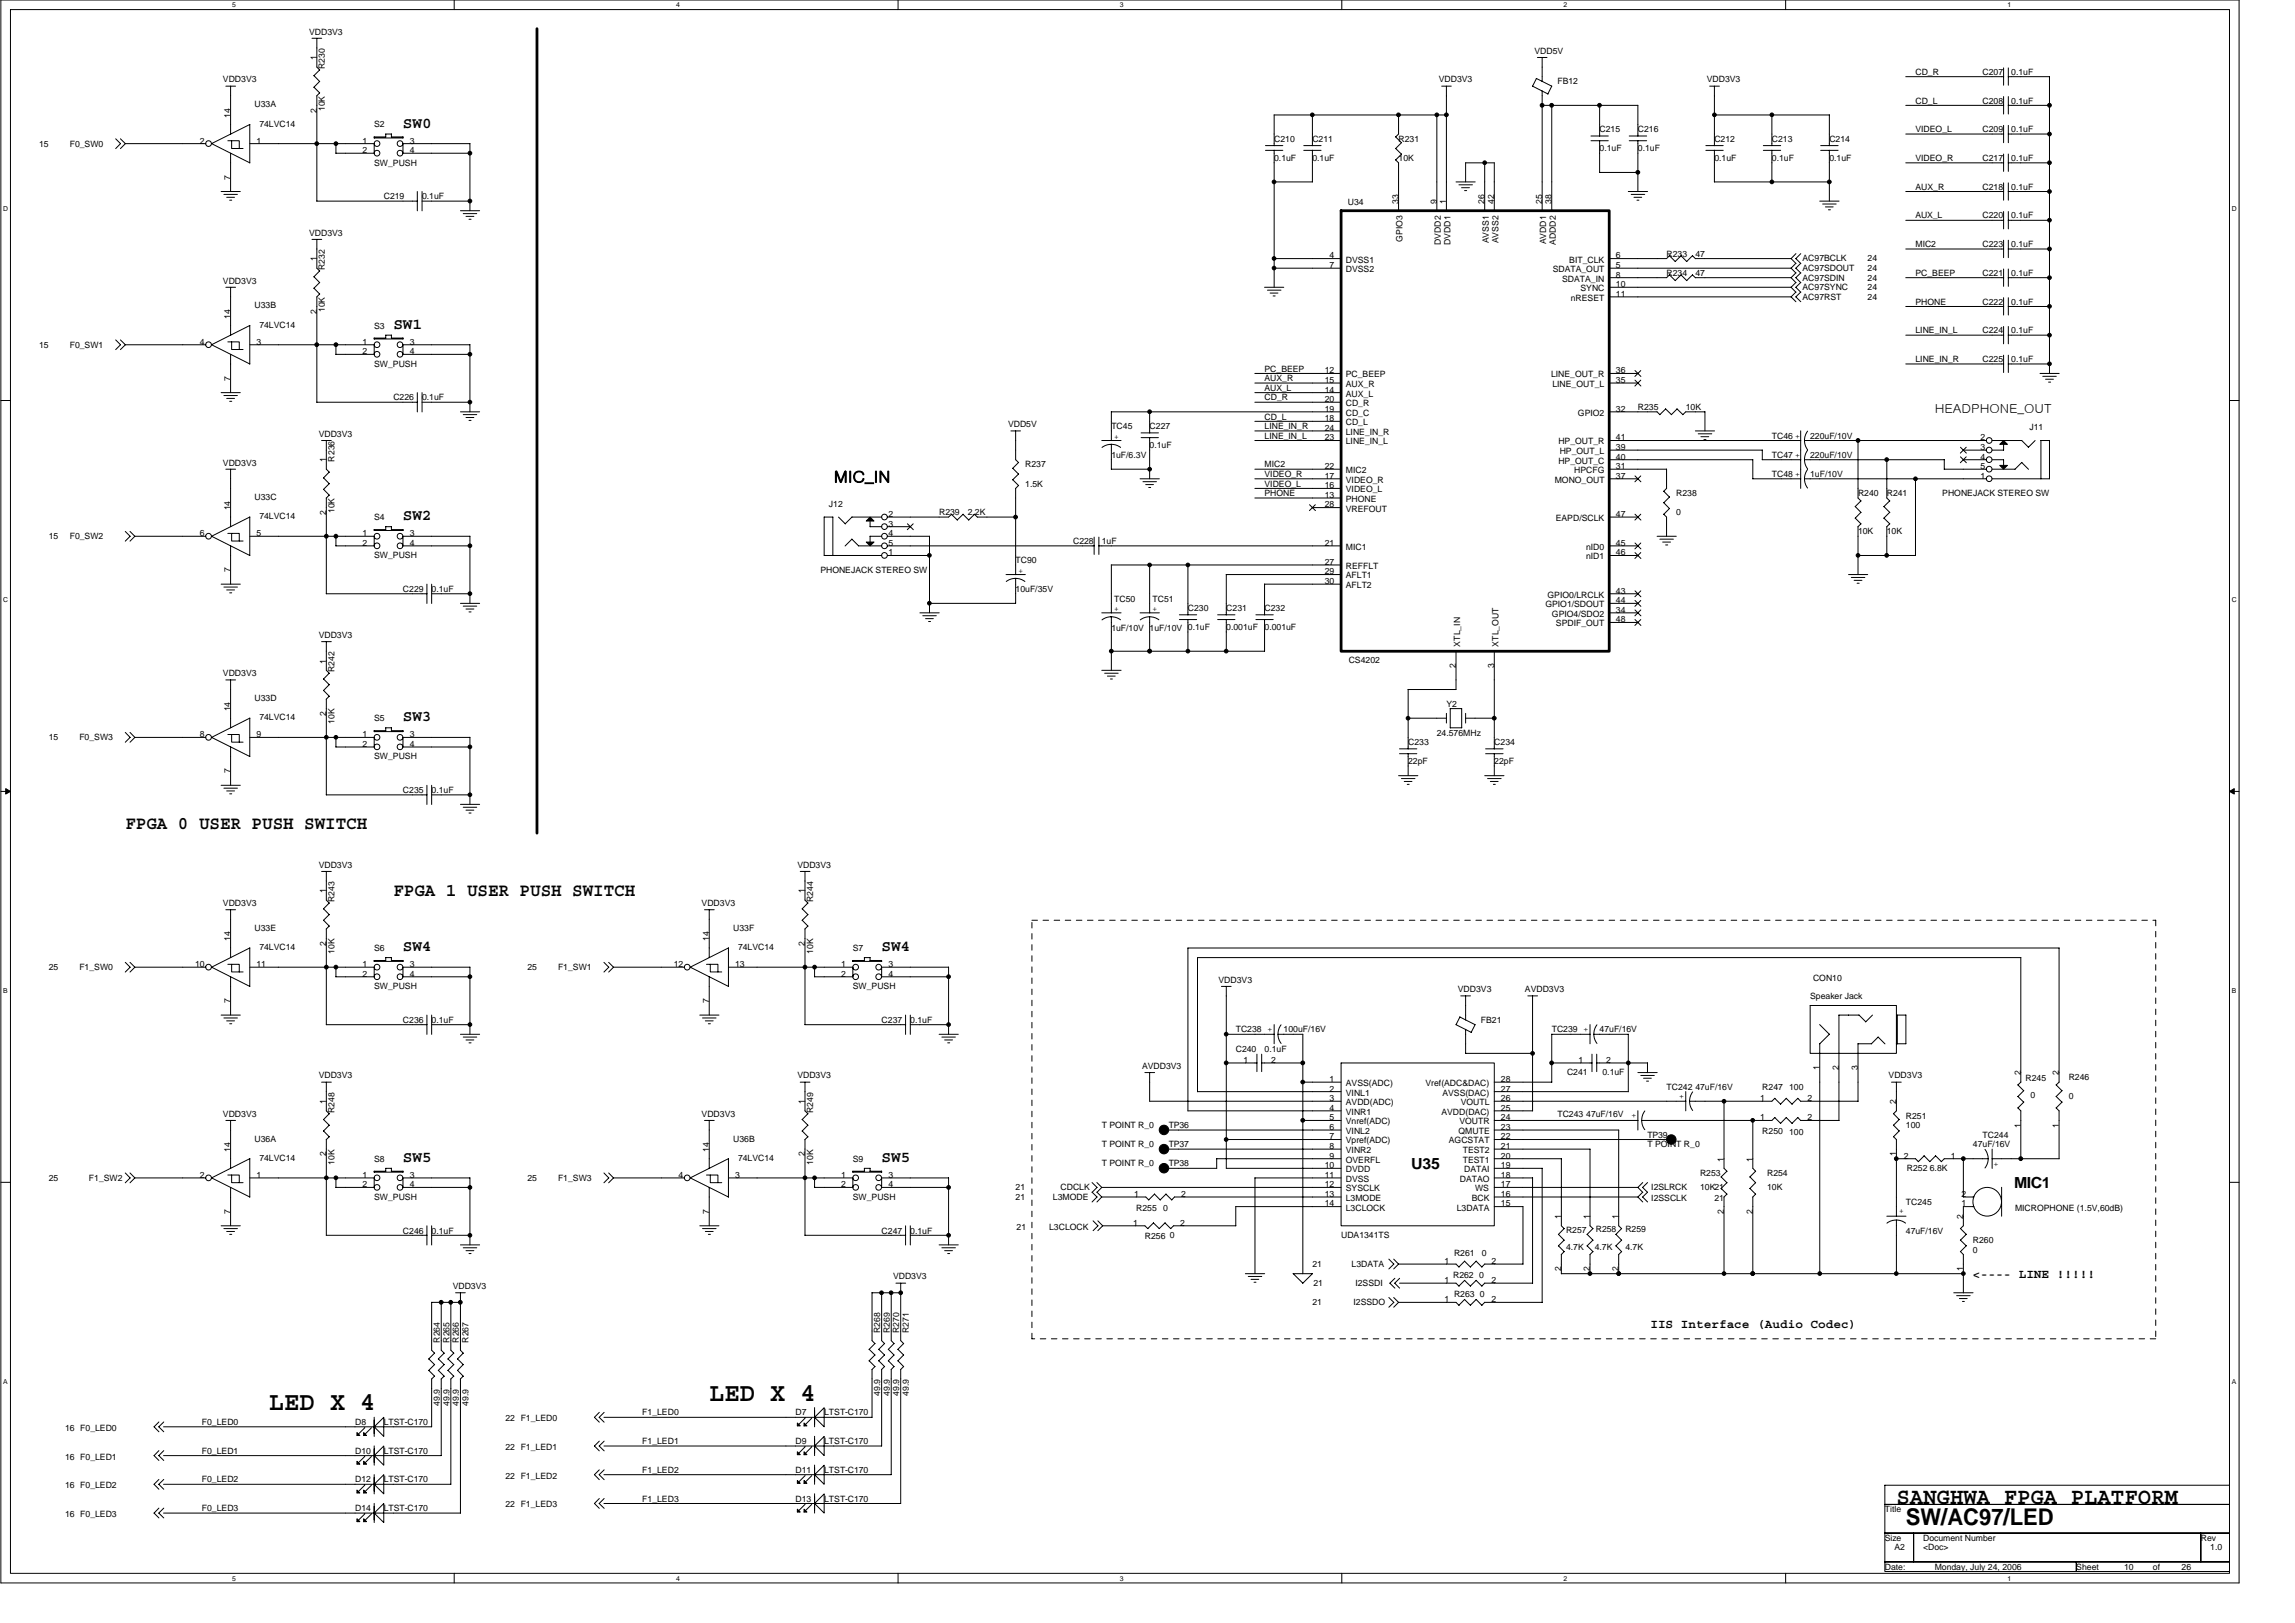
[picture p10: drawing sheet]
<svg xmlns="http://www.w3.org/2000/svg" width="420mm" height="297mm" viewBox="0 0 420 297" stroke-linecap="round" stroke-linejoin="round" font-family="sans-serif">
<defs><g id="words">
<g font-size="4.7">
<text x="129.8" y="256.3">LED X 4</text>
<text x="49.2" y="258.1">LED X 4</text>
</g>
<g font-size="4.2">
<text x="347.2" y="275.2">SANGHWA FPGA PLATFORM</text>
<text x="348.9" y="279.1">SW/AC97/LED</text>
</g>
<g font-size="3.3">
<text x="23" y="151.7">FPGA 0 USER PUSH SWITCH</text>
<text x="72" y="164">FPGA 1 USER PUSH SWITCH</text>
</g>
<g font-size="2.8">
<text x="73.8" y="23.4">SW0</text>
<text x="72" y="60.2">SW1</text>
<text x="152.6" y="88.3">MIC_IN</text>
<text x="73.8" y="95.2">SW2</text>
<text x="73.8" y="132">SW3</text>
<text x="73.8" y="174.1">SW4</text>
<text x="161.4" y="174.1">SW4</text>
<text x="73.8" y="212.6">SW5</text>
<text x="161.4" y="212.6">SW5</text>
<text x="258.3" y="214">U35</text>
<text x="368.7" y="217.4">MIC1</text>
</g>
<g font-size="2.3">
<text x="354.2" y="75.6">HEADPHONE_OUT</text>
<text x="361.2" y="234">&lt;---- LINE !!!!!</text>
<text x="302.1" y="243.1">IIS Interface (Audio Codec)</text>
</g>
<g font-size="1.6">
<text x="56.6" y="6.3">VDD3V3</text>
<text x="58" y="11" transform="rotate(-90 58 11)">1</text>
<text x="280.9" y="9.8">VDD5V</text>
<text x="40.8" y="15.1">VDD3V3</text>
<text x="59.5" y="12.6" transform="rotate(-90 59.5 12.6)">R230</text>
<text x="263.4" y="15.1">VDD3V3</text>
<text x="285.1" y="15.5">FB12</text>
<text x="312.5" y="15.1">VDD3V3</text>
<text x="350.7" y="13.7">CD_R</text>
<text x="363" y="13.7">C207</text>
<text x="368.2" y="13.7">0.1uF</text>
<text x="42.2" y="21.6" transform="rotate(-90 42.2 21.6)">14</text>
<text x="46.6" y="19.6">U33A</text>
<text x="47.5" y="23.2">74LVC14</text>
<text x="58" y="20.6" transform="rotate(-90 58 20.6)">2</text>
<text x="59.5" y="20.3" transform="rotate(-90 59.5 20.3)">10K</text>
<text x="68.5" y="23.3">S2</text>
<text x="350.7" y="18.9">CD_L</text>
<text x="363" y="18.9">C208</text>
<text x="368.2" y="18.9">0.1uF</text>
<text x="7.2" y="26.8">15</text>
<text x="12.8" y="26.8">F0_SW0</text>
<text x="36.6" y="26.3">2</text>
<text x="47" y="26.3">1</text>
<text x="66.4" y="26.3">1</text>
<text x="66.4" y="28">2</text>
<text x="75" y="26.3">3</text>
<text x="75" y="28">4</text>
<text x="233.3" y="26">C210</text>
<text x="233.3" y="29.5">0.1uF</text>
<text x="240.3" y="26">C211</text>
<text x="240.3" y="29.5">0.1uF</text>
<text x="256" y="26">R231</text>
<text x="256" y="29.5">10K</text>
<text x="292.9" y="24.2">C215</text>
<text x="292.9" y="27.7">0.1uF</text>
<text x="299.9" y="24.2">C216</text>
<text x="299.9" y="27.7">0.1uF</text>
<text x="313.9" y="26">C212</text>
<text x="313.9" y="29.5">0.1uF</text>
<text x="324.4" y="26">C213</text>
<text x="324.4" y="29.5">0.1uF</text>
<text x="334.9" y="26">C214</text>
<text x="334.9" y="29.5">0.1uF</text>
<text x="350.7" y="24.2">VIDEO_L</text>
<text x="350.7" y="29.5">VIDEO_R</text>
<text x="363" y="24.2">C209</text>
<text x="363" y="29.5">C217</text>
<text x="368.2" y="24.2">0.1uF</text>
<text x="368.2" y="29.5">0.1uF</text>
<text x="42.2" y="32.9" transform="rotate(-90 42.2 32.9)">7</text>
<text x="68.5" y="30.3">SW_PUSH</text>
<text x="350.7" y="34.7">AUX_R</text>
<text x="363" y="34.7">C218</text>
<text x="368.2" y="34.7">0.1uF</text>
<text x="70.3" y="36.5">C219</text>
<text x="77.3" y="36.5">0.1uF</text>
<text x="246.7" y="37.5">U34</text>
<text x="256" y="37.3" transform="rotate(-90 256 37.3)">33</text>
<text x="263" y="37.3" transform="rotate(-90 263 37.3)">9</text>
<text x="264.8" y="37.3" transform="rotate(-90 264.8 37.3)">1</text>
<text x="271.8" y="37.3" transform="rotate(-90 271.8 37.3)">26</text>
<text x="273.5" y="37.3" transform="rotate(-90 273.5 37.3)">42</text>
<text x="282.3" y="37.3" transform="rotate(-90 282.3 37.3)">25</text>
<text x="284.1" y="37.3" transform="rotate(-90 284.1 37.3)">38</text>
<text x="350.7" y="40">AUX_L</text>
<text x="363" y="40">C220</text>
<text x="368.2" y="40">0.1uF</text>
<text x="56.6" y="43.1">VDD3V3</text>
<text x="58" y="47.9" transform="rotate(-90 58 47.9)">1</text>
<text x="243.4" y="47.3">4</text>
<text x="256.8" y="44.3" transform="rotate(-90 256.8 44.3)">GPIO3</text>
<text x="263.8" y="44.8" transform="rotate(-90 263.8 44.8)">DVDD2</text>
<text x="265.5" y="44.8" transform="rotate(-90 265.5 44.8)">DVDD1</text>
<text x="272.6" y="44.6" transform="rotate(-90 272.6 44.6)">AVSS1</text>
<text x="274.3" y="44.6" transform="rotate(-90 274.3 44.6)">AVSS2</text>
<text x="283.1" y="44.7" transform="rotate(-90 283.1 44.7)">AVDD1</text>
<text x="284.8" y="44.8" transform="rotate(-90 284.8 44.8)">ADDD2</text>
<text x="295.8" y="47.3">6</text>
<text x="305.1" y="47">R233</text>
<text x="310.4" y="47">47</text>
<text x="330" y="47.9">AC97BCLK</text>
<text x="341.9" y="47.9">24</text>
<text x="350.7" y="45.2">MIC2</text>
<text x="363" y="45.2">C223</text>
<text x="368.2" y="45.2">0.1uF</text>
<text x="40.8" y="51.9">VDD3V3</text>
<text x="59.5" y="49.4" transform="rotate(-90 59.5 49.4)">R232</text>
<text x="243.4" y="49.1">7</text>
<text x="246.4" y="48">DVSS1</text>
<text x="246.4" y="49.8">DVSS2</text>
<text x="284.3" y="49.8">SDATA_OUT</text>
<text x="286" y="51.5">SDATA_IN</text>
<text x="287.3" y="48">BIT_CLK</text>
<text x="289.4" y="53.3">SYNC</text>
<text x="295.8" y="49.1">5</text>
<text x="295.8" y="50.8">8</text>
<text x="295.8" y="52.6">10</text>
<text x="305.1" y="50.5">R234</text>
<text x="310.4" y="50.5">47</text>
<text x="330" y="53.1">AC97SYNC</text>
<text x="330" y="49.6">AC97SDOUT</text>
<text x="330" y="51.4">AC97SDIN</text>
<text x="341.9" y="53.1">24</text>
<text x="341.9" y="51.4">24</text>
<text x="341.9" y="49.6">24</text>
<text x="350.7" y="50.5">PC_BEEP</text>
<text x="363" y="50.5">C221</text>
<text x="368.2" y="50.5">0.1uF</text>
<text x="42.2" y="58.4" transform="rotate(-90 42.2 58.4)">14</text>
<text x="46.6" y="56.5">U33B</text>
<text x="47.5" y="60">74LVC14</text>
<text x="58" y="57.4" transform="rotate(-90 58 57.4)">2</text>
<text x="59.5" y="57.1" transform="rotate(-90 59.5 57.1)">10K</text>
<text x="287.6" y="55.1">nRESET</text>
<text x="295.8" y="54.3">11</text>
<text x="330" y="54.9">AC97RST</text>
<text x="341.9" y="54.9">24</text>
<text x="350.7" y="55.8">PHONE</text>
<text x="363" y="55.8">C222</text>
<text x="368.2" y="55.8">0.1uF</text>
<text x="7.2" y="63.6">15</text>
<text x="12.8" y="63.6">F0_SW1</text>
<text x="36.6" y="63.1">4</text>
<text x="47" y="63.1">3</text>
<text x="66.4" y="63.1">1</text>
<text x="66.4" y="64.8">2</text>
<text x="68.5" y="60.1">S3</text>
<text x="75" y="63.1">3</text>
<text x="75" y="64.8">4</text>
<text x="350.7" y="61">LINE_IN_L</text>
<text x="363" y="61">C224</text>
<text x="368.2" y="61">0.1uF</text>
<text x="42.2" y="69.7" transform="rotate(-90 42.2 69.7)">7</text>
<text x="68.5" y="67.1">SW_PUSH</text>
<text x="231.5" y="68">PC_BEEP</text>
<text x="231.5" y="69.8">AUX_R</text>
<text x="231.5" y="71.5">AUX_L</text>
<text x="242.5" y="68.3">12</text>
<text x="242.5" y="71.8">14</text>
<text x="242.5" y="70.1">15</text>
<text x="246.4" y="69.1">PC_BEEP</text>
<text x="246.4" y="70.8">AUX_R</text>
<text x="284" y="69.1">LINE_OUT_R</text>
<text x="284.2" y="70.8">LINE_OUT_L</text>
<text x="295.8" y="70.1">35</text>
<text x="295.8" y="68.3">36</text>
<text x="350.7" y="66.3">LINE_IN_R</text>
<text x="363" y="66.3">C225</text>
<text x="368.2" y="66.3">0.1uF</text>
<text x="72" y="73.3">C226</text>
<text x="77.3" y="73.3">0.1uF</text>
<text x="231.5" y="73.3">CD_R</text>
<text x="231.5" y="76.8">CD_L</text>
<text x="242.5" y="77.1">18</text>
<text x="242.5" y="75.4">19</text>
<text x="242.5" y="73.6">20</text>
<text x="246.4" y="72.6">AUX_L</text>
<text x="246.4" y="77.8">CD_L</text>
<text x="246.4" y="76.1">CD_C</text>
<text x="246.4" y="74.3">CD_R</text>
<text x="288.9" y="76.1">GPIO2</text>
<text x="295.8" y="75.4">32</text>
<text x="299.9" y="75">R235</text>
<text x="308.6" y="75">10K</text>
<text x="58.3" y="79.9">VDD3V3</text>
<text x="184.5" y="78.2">VDD5V</text>
<text x="203.5" y="78.5">TC45</text>
<text x="203.5" y="83.8">1uF/6.3V</text>
<text x="204" y="80.3">+</text>
<text x="210.5" y="78.5">C227</text>
<text x="210.5" y="82">0.1uF</text>
<text x="231.5" y="78.5">LINE_IN_R</text>
<text x="231.5" y="80.3">LINE_IN_L</text>
<text x="242.5" y="80.6">23</text>
<text x="242.5" y="78.8">24</text>
<text x="246.4" y="81.3">LINE_IN_L</text>
<text x="246.4" y="79.6">LINE_IN_R</text>
<text x="285.3" y="81.3">HP_OUT_R</text>
<text x="285.5" y="83.1">HP_OUT_L</text>
<text x="295.8" y="82.4">39</text>
<text x="295.8" y="80.6">41</text>
<text x="324.4" y="80.3">TC46</text>
<text x="324.4" y="83.8">TC47</text>
<text x="329.4" y="83.8" transform="rotate(-90 329.4 83.8)">+</text>
<text x="329.4" y="80.3" transform="rotate(-90 329.4 80.3)">+</text>
<text x="331.4" y="80.3">220uF/10V</text>
<text x="331.4" y="83.8">220uF/10V</text>
<text x="362.6" y="80.6">2</text>
<text x="362.6" y="82.4">3</text>
<text x="371.5" y="78.7">J11</text>
<text x="40.8" y="85.2">VDD3V3</text>
<text x="59.7" y="84.6" transform="rotate(-90 59.7 84.6)">1</text>
<text x="61.2" y="84.5" transform="rotate(-90 61.2 84.5)">R236</text>
<text x="187.7" y="85.6">R237</text>
<text x="187.7" y="89">1.5K</text>
<text x="231.5" y="85.6">MIC2</text>
<text x="231.5" y="87.3">VIDEO_R</text>
<text x="231.5" y="89">VIDEO_L</text>
<text x="242.5" y="89.4">16</text>
<text x="242.5" y="87.6">17</text>
<text x="242.5" y="85.9">22</text>
<text x="246.4" y="88.3">VIDEO_R</text>
<text x="246.4" y="86.6">MIC2</text>
<text x="284.6" y="88.3">MONO_OUT</text>
<text x="285.3" y="84.9">HP_OUT_C</text>
<text x="288.2" y="86.6">HPCFG</text>
<text x="295.8" y="85.9">31</text>
<text x="295.8" y="87.6">37</text>
<text x="295.8" y="84.1">40</text>
<text x="324.4" y="87.3">TC48</text>
<text x="329.4" y="87.3" transform="rotate(-90 329.4 87.3)">+</text>
<text x="331.4" y="87.3">1uF/10V</text>
<text x="362.6" y="84.1">4</text>
<text x="362.6" y="85.9">5</text>
<text x="362.6" y="87.6">1</text>
<text x="42.2" y="93.4" transform="rotate(-90 42.2 93.4)">14</text>
<text x="46.6" y="91.5">U33C</text>
<text x="47.5" y="95">74LVC14</text>
<text x="59.7" y="94.2" transform="rotate(-90 59.7 94.2)">2</text>
<text x="61.2" y="93.9" transform="rotate(-90 61.2 93.9)">10K</text>
<text x="68.5" y="95.2">S4</text>
<text x="151.8" y="92.7">J12</text>
<text x="162.6" y="94.6">2</text>
<text x="171.9" y="94.3">R239</text>
<text x="177.2" y="94.3">2.2K</text>
<text x="231.5" y="90.8">PHONE</text>
<text x="242.5" y="91.1">13</text>
<text x="242.5" y="92.9">28</text>
<text x="246.4" y="91.9">PHONE</text>
<text x="246.4" y="90.1">VIDEO_L</text>
<text x="246.4" y="93.6">VREFOUT</text>
<text x="284.8" y="95.4">EAPD/SCLK</text>
<text x="295.8" y="94.6">47</text>
<text x="306.9" y="90.8">R238</text>
<text x="306.9" y="94.3">0</text>
<text x="340.2" y="90.8">R240</text>
<text x="345.4" y="90.8">R241</text>
<text x="355.6" y="90.8">PHONEJACK STEREO SW</text>
<text x="8.9" y="98.7">15</text>
<text x="12.8" y="98.7">F0_SW2</text>
<text x="36.6" y="98.1">6</text>
<text x="47" y="98.1">5</text>
<text x="66.4" y="98.1">1</text>
<text x="66.4" y="99.9">2</text>
<text x="75" y="98.1">3</text>
<text x="75" y="99.9">4</text>
<text x="162.6" y="96.4">3</text>
<text x="162.6" y="98.1">4</text>
<text x="162.6" y="99.9">5</text>
<text x="162.6" y="101.6">1</text>
<text x="196.5" y="99.6">C228</text>
<text x="201.7" y="99.6">1uF</text>
<text x="242.5" y="99.9">21</text>
<text x="246.4" y="100.6">MIC1</text>
<text x="290.4" y="100.6">nID0</text>
<text x="295.8" y="99.9">45</text>
<text x="295.8" y="101.6">46</text>
<text x="340.2" y="97.8">10K</text>
<text x="345.4" y="97.8">10K</text>
<text x="42.2" y="104.8" transform="rotate(-90 42.2 104.8)">7</text>
<text x="68.5" y="102.2">SW_PUSH</text>
<text x="150.2" y="104.8">PHONEJACK STEREO SW</text>
<text x="185.9" y="103.1">TC90</text>
<text x="186.5" y="104.8">+</text>
<text x="242.5" y="103.4">27</text>
<text x="242.5" y="105.1">29</text>
<text x="242.5" y="106.9">30</text>
<text x="246.4" y="104.1">REFFLT</text>
<text x="246.4" y="105.9">AFLT1</text>
<text x="246.4" y="107.6">AFLT2</text>
<text x="290.4" y="102.4">nID1</text>
<text x="73.8" y="108.3">C229</text>
<text x="79" y="108.3">0.1uF</text>
<text x="185.9" y="108.3">10uF/35V</text>
<text x="204" y="111.8">+</text>
<text x="204" y="110.1">TC50</text>
<text x="211" y="111.8">+</text>
<text x="211" y="110.1">TC51</text>
<text x="217.5" y="111.8">C230</text>
<text x="224.5" y="111.8">C231</text>
<text x="231.5" y="111.8">C232</text>
<text x="282.9" y="111.1">GPIO1/SDOUT</text>
<text x="283.3" y="109.4">GPIO0/LRCLK</text>
<text x="284.1" y="112.9">GPIO4/SDO2</text>
<text x="295.8" y="112.1">34</text>
<text x="295.8" y="108.6">43</text>
<text x="295.8" y="110.4">44</text>
<text x="295.8" y="113.9">48</text>
<text x="58.3" y="116.7">VDD3V3</text>
<text x="203.5" y="115.5">1uF/10V 1uF/10V 0.1uF</text>
<text x="224.5" y="115.3">0.001uF</text>
<text x="231.5" y="115.3">0.001uF</text>
<text x="267.3" y="118.3" transform="rotate(-90 267.3 118.3)">XTL_IN</text>
<text x="274.3" y="118.3" transform="rotate(-90 274.3 118.3)">XTL_OUT</text>
<text x="284.8" y="114.6">SPDIF_OUT</text>
<text x="40.8" y="123.8">VDD3V3</text>
<text x="59.7" y="121.5" transform="rotate(-90 59.7 121.5)">1</text>
<text x="61.2" y="123" transform="rotate(-90 61.2 123)">R242</text>
<text x="246.9" y="121.3">CS4202</text>
<text x="266.5" y="122.3" transform="rotate(-90 266.5 122.3)">2</text>
<text x="273.5" y="122.3" transform="rotate(-90 273.5 122.3)">3</text>
<text x="42.2" y="130.2" transform="rotate(-90 42.2 130.2)">14</text>
<text x="46.6" y="128.3">U33D</text>
<text x="47.5" y="131.8">74LVC14</text>
<text x="59.7" y="131" transform="rotate(-90 59.7 131)">2</text>
<text x="68.5" y="132">S5</text>
<text x="264.8" y="129.4">Y2</text>
<text x="8.9" y="135.5">15</text>
<text x="14.5" y="135.5">F0_SW3</text>
<text x="36.6" y="134.9">8</text>
<text x="47" y="134.9">9</text>
<text x="61.2" y="132.5" transform="rotate(-90 61.2 132.5)">10K</text>
<text x="66.4" y="134.9">1</text>
<text x="66.4" y="136.7">2</text>
<text x="75" y="134.9">3</text>
<text x="75" y="136.7">4</text>
<text x="257.8" y="136.4">C233</text>
<text x="263" y="134.6">24.576MHz</text>
<text x="273.6" y="136.4">C234</text>
<text x="42.2" y="141.5" transform="rotate(-90 42.2 141.5)">7</text>
<text x="68.5" y="139">SW_PUSH</text>
<text x="257.8" y="139.9">22pF</text>
<text x="273.6" y="139.9">22pF</text>
<text x="73.8" y="145.1">C235</text>
<text x="79" y="145.1">0.1uF</text>
<text x="58.3" y="158.8">VDD3V3</text>
<text x="146" y="158.8">VDD3V3</text>
<text x="40.8" y="165.8">VDD3V3</text>
<text x="59.7" y="163.5" transform="rotate(-90 59.7 163.5)">1</text>
<text x="61.2" y="165.1" transform="rotate(-90 61.2 165.1)">R243</text>
<text x="128.4" y="165.8">VDD3V3</text>
<text x="147.4" y="163.5" transform="rotate(-90 147.4 163.5)">1</text>
<text x="148.9" y="165.1" transform="rotate(-90 148.9 165.1)">R244</text>
<text x="42.2" y="172.3" transform="rotate(-90 42.2 172.3)">14</text>
<text x="46.6" y="170.4">U33E</text>
<text x="47.5" y="173.9">74LVC14</text>
<text x="59.7" y="173.1" transform="rotate(-90 59.7 173.1)">2</text>
<text x="129.8" y="172.3" transform="rotate(-90 129.8 172.3)">14</text>
<text x="134.2" y="170.4">U33F</text>
<text x="135.1" y="173.9">74LVC14</text>
<text x="147.4" y="173.1" transform="rotate(-90 147.4 173.1)">2</text>
<text x="8.9" y="177.6">25</text>
<text x="14.5" y="177.6">F1_SW0</text>
<text x="35.7" y="177">10</text>
<text x="47" y="177">11</text>
<text x="61.2" y="174.6" transform="rotate(-90 61.2 174.6)">10K</text>
<text x="66.4" y="177">1</text>
<text x="66.4" y="178.8">2</text>
<text x="68.5" y="174.1">S6</text>
<text x="75" y="177">3</text>
<text x="75" y="178.8">4</text>
<text x="96.6" y="177.6">25</text>
<text x="102.2" y="177.6">F1_SW1</text>
<text x="123.3" y="177">12</text>
<text x="134.6" y="177">13</text>
<text x="148.9" y="174.6" transform="rotate(-90 148.9 174.6)">10K</text>
<text x="154" y="177">1</text>
<text x="154" y="178.8">2</text>
<text x="156.1" y="174.1">S7</text>
<text x="162.6" y="177">3</text>
<text x="162.6" y="178.8">4</text>
<text x="223.1" y="179.8">VDD3V3</text>
<text x="331.9" y="179.5">CON10</text>
<text x="42.2" y="183.6" transform="rotate(-90 42.2 183.6)">7</text>
<text x="68.5" y="181.1">SW_PUSH</text>
<text x="129.8" y="183.6" transform="rotate(-90 129.8 183.6)">7</text>
<text x="156.1" y="181.1">SW_PUSH</text>
<text x="266.9" y="181.6">VDD3V3</text>
<text x="279.2" y="181.6">AVDD3V3</text>
<text x="331.4" y="182.8">Speaker Jack</text>
<text x="73.8" y="187.2">C236</text>
<text x="79" y="187.2">0.1uF</text>
<text x="161.4" y="187.2">C237</text>
<text x="166.7" y="187.2">0.1uF</text>
<text x="226.2" y="189">TC238</text>
<text x="232.9" y="188.9" transform="rotate(-90 232.9 188.9)">+</text>
<text x="235" y="189">100uF/16V</text>
<text x="271.1" y="187.2">FB21</text>
<text x="284.1" y="189">TC239</text>
<text x="290.7" y="188.9" transform="rotate(-90 290.7 188.9)">+</text>
<text x="292.8" y="189">47uF/16V</text>
<text x="58.3" y="197.4">VDD3V3</text>
<text x="146" y="197.4">VDD3V3</text>
<text x="209.1" y="195.6">AVDD3V3</text>
<text x="226.2" y="192.4">C240</text>
<text x="227.6" y="194.5">1</text>
<text x="231.5" y="192.4">0.1uF</text>
<text x="232.7" y="194.5">2</text>
<text x="286.9" y="196.7">C241</text>
<text x="289" y="194.5">1</text>
<text x="293.4" y="196.7">0.1uF</text>
<text x="294.1" y="194.5">2</text>
<text x="333.1" y="195.9" transform="rotate(-90 333.1 195.9)">1</text>
<text x="336.6" y="195.9" transform="rotate(-90 336.6 195.9)">2</text>
<text x="340.1" y="195.9" transform="rotate(-90 340.1 195.9)">3</text>
<text x="345.8" y="197.4">VDD3V3</text>
<text x="369.9" y="196.8" transform="rotate(-90 369.9 196.8)">2</text>
<text x="370.8" y="197.9">R245</text>
<text x="376.9" y="196.8" transform="rotate(-90 376.9 196.8)">2</text>
<text x="378.7" y="197.7">R246</text>
<text x="59.7" y="202.1" transform="rotate(-90 59.7 202.1)">1</text>
<text x="61.2" y="203.7" transform="rotate(-90 61.2 203.7)">R248</text>
<text x="147.4" y="202.1" transform="rotate(-90 147.4 202.1)">1</text>
<text x="148.9" y="203.7" transform="rotate(-90 148.9 203.7)">R249</text>
<text x="243.4" y="198">1</text>
<text x="243.4" y="199.8">2</text>
<text x="243.4" y="201.5">3</text>
<text x="243.4" y="203.3">4</text>
<text x="246.4" y="198.8">AVSS(ADC)</text>
<text x="246.4" y="200.5">VINL1</text>
<text x="246.4" y="202.3">AVDD(ADC)</text>
<text x="261" y="198.8">Vref(ADC&amp;DAC)</text>
<text x="264.1" y="200.5">AVSS(DAC)</text>
<text x="267.4" y="202.3">VOUTL</text>
<text x="274.8" y="203.3">25</text>
<text x="274.8" y="201.5">26</text>
<text x="274.8" y="199.8">27</text>
<text x="274.8" y="198">28</text>
<text x="305.1" y="199.5">TC242 47uF/16V</text>
<text x="308.2" y="201.2" transform="rotate(-90 308.2 201.2)">+</text>
<text x="322.3" y="201.5">1</text>
<text x="322.6" y="199.5">R247</text>
<text x="327.5" y="199.5">100</text>
<text x="330.9" y="201.5">2</text>
<text x="347.2" y="202.1" transform="rotate(-90 347.2 202.1)">2</text>
<text x="371.7" y="201">0</text>
<text x="378.7" y="201.2">0</text>
<text x="40.8" y="204.4">VDD3V3</text>
<text x="46.6" y="208.9">U36A</text>
<text x="128.4" y="204.4">VDD3V3</text>
<text x="134.2" y="208.9">U36B</text>
<text x="201.7" y="206.5">T POINT R_0</text>
<text x="201.7" y="210">T POINT R_0</text>
<text x="214" y="206.5">TP36</text>
<text x="214" y="210">TP37</text>
<text x="243.4" y="205">5</text>
<text x="243.4" y="206.8">6</text>
<text x="243.4" y="208.5">7</text>
<text x="246.4" y="204">VINR1</text>
<text x="246.4" y="205.8">Vnref(ADC)</text>
<text x="246.4" y="207.5">VINL2</text>
<text x="246.4" y="209.3">Vpref(ADC)</text>
<text x="263.9" y="204">AVDD(DAC)</text>
<text x="265.2" y="209.3">AGCSTAT</text>
<text x="267" y="207.5">QMUTE</text>
<text x="267.2" y="205.8">VOUTR</text>
<text x="274.8" y="208.5">22</text>
<text x="274.8" y="206.8">23</text>
<text x="274.8" y="205">24</text>
<text x="285.1" y="204.4">TC243 47uF/16V</text>
<text x="299.5" y="204.7" transform="rotate(-90 299.5 204.7)">+</text>
<text x="301.6" y="208.2">TP39</text>
<text x="301.6" y="210">T POINT R_0</text>
<text x="322.3" y="205">1</text>
<text x="322.6" y="207.5">R250</text>
<text x="327.5" y="207.7">100</text>
<text x="330.9" y="205">2</text>
<text x="348.9" y="204.7">R251</text>
<text x="348.9" y="206.5">100</text>
<text x="361.2" y="210">47uF/16V</text>
<text x="363" y="208.2">TC244</text>
<text x="369.9" y="206.4" transform="rotate(-90 369.9 206.4)">1</text>
<text x="376.9" y="206.4" transform="rotate(-90 376.9 206.4)">1</text>
<text x="36.6" y="215.6">2</text>
<text x="42.2" y="210.8" transform="rotate(-90 42.2 210.8)">14</text>
<text x="47" y="215.6">1</text>
<text x="47.5" y="212.4">74LVC14</text>
<text x="59.7" y="211.6" transform="rotate(-90 59.7 211.6)">2</text>
<text x="61.2" y="213.1" transform="rotate(-90 61.2 213.1)">10K</text>
<text x="66.4" y="215.6">1</text>
<text x="68.5" y="212.6">S8</text>
<text x="75" y="215.6">3</text>
<text x="124.2" y="215.6">4</text>
<text x="129.8" y="210.8" transform="rotate(-90 129.8 210.8)">14</text>
<text x="134.6" y="215.6">3</text>
<text x="135.1" y="212.4">74LVC14</text>
<text x="147.4" y="211.6" transform="rotate(-90 147.4 211.6)">2</text>
<text x="148.9" y="213.1" transform="rotate(-90 148.9 213.1)">10K</text>
<text x="154" y="215.6">1</text>
<text x="156.1" y="212.6">S9</text>
<text x="162.6" y="215.6">3</text>
<text x="201.7" y="213.5">T POINT R_0</text>
<text x="214" y="213.5">TP38</text>
<text x="242.5" y="213.8">10</text>
<text x="242.5" y="215.6">11</text>
<text x="243.4" y="210.3">8</text>
<text x="243.4" y="212">9</text>
<text x="246.4" y="211">VINR2</text>
<text x="246.4" y="212.8">OVERFL</text>
<text x="246.4" y="214.5">DVDD</text>
<text x="267.8" y="212.8">TEST1</text>
<text x="267.8" y="211">TEST2</text>
<text x="268" y="214.5">DATAI</text>
<text x="274.8" y="215.6">18</text>
<text x="274.8" y="213.8">19</text>
<text x="274.8" y="212">20</text>
<text x="274.8" y="210.3">21</text>
<text x="311.2" y="215.2">R253</text>
<text x="315.6" y="212.6" transform="rotate(-90 315.6 212.6)">1</text>
<text x="320.9" y="212.6" transform="rotate(-90 320.9 212.6)">1</text>
<text x="323.5" y="215.2">R254</text>
<text x="347.2" y="211.6" transform="rotate(-90 347.2 211.6)">1</text>
<text x="348.6" y="212">2</text>
<text x="349.1" y="214.4">R252 6.8K</text>
<text x="357.2" y="212">1</text>
<text x="365.1" y="212.6" transform="rotate(90 365.1 212.6)">+</text>
<text x="8.9" y="216.1">25</text>
<text x="16.3" y="216.1">F1_SW2</text>
<text x="66.4" y="217.3">2</text>
<text x="68.5" y="219.6">SW_PUSH</text>
<text x="75" y="217.3">4</text>
<text x="96.6" y="216.1">25</text>
<text x="102.2" y="216.1">F1_SW3</text>
<text x="154" y="217.3">2</text>
<text x="156.1" y="219.6">SW_PUSH</text>
<text x="162.6" y="217.3">4</text>
<text x="185.9" y="217.9">21</text>
<text x="185.9" y="219.6">21</text>
<text x="192.8" y="219.6">L3MODE</text>
<text x="194.2" y="217.9">CDCLK</text>
<text x="207.7" y="219.1">1</text>
<text x="208" y="221.6">R255</text>
<text x="212.9" y="221.6">0</text>
<text x="216.2" y="219.1">2</text>
<text x="242.5" y="217.3">12</text>
<text x="242.5" y="219.1">13</text>
<text x="242.5" y="220.8">14</text>
<text x="246.4" y="216.3">DVSS</text>
<text x="246.4" y="218">SYSCLK</text>
<text x="246.4" y="219.8">L3MODE</text>
<text x="246.4" y="221.6">L3CLOCK</text>
<text x="266.7" y="221.6">L3DATA</text>
<text x="267.3" y="216.3">DATAO</text>
<text x="269.4" y="219.8">BCK</text>
<text x="270.1" y="218">WS</text>
<text x="274.8" y="220.8">15</text>
<text x="274.8" y="219.1">16</text>
<text x="274.8" y="217.3">17</text>
<text x="302.3" y="217.9">I2SLRCK</text>
<text x="302.3" y="219.8">I2SSCLK</text>
<text x="311.2" y="217.9">10K21</text>
<text x="313.9" y="219.8">21</text>
<text x="323.5" y="217.9">10K</text>
<text x="348.9" y="220.5">TC245</text>
<text x="359.1" y="220.8">1</text>
<text x="359.1" y="219.1">2</text>
<text x="368.9" y="221.7">MICROPHONE (1.5V,60dB)</text>
<text x="42.2" y="222.2" transform="rotate(-90 42.2 222.2)">7</text>
<text x="73.8" y="225.8">C246</text>
<text x="79" y="225.8">0.1uF</text>
<text x="129.8" y="222.2" transform="rotate(-90 129.8 222.2)">7</text>
<text x="161.4" y="225.8">C247</text>
<text x="166.7" y="225.8">0.1uF</text>
<text x="186.1" y="225">21</text>
<text x="192.1" y="225">L3CLOCK</text>
<text x="207.5" y="224.3">1</text>
<text x="209.6" y="226.8">R256</text>
<text x="214.2" y="226.6">0</text>
<text x="216.1" y="224.3">2</text>
<text x="245.5" y="226.6">UDA1341TS</text>
<text x="285.8" y="223.1" transform="rotate(-90 285.8 223.1)">1</text>
<text x="286.7" y="225.6">R257</text>
<text x="291.1" y="223.1" transform="rotate(-90 291.1 223.1)">1</text>
<text x="292.2" y="225.4">R258</text>
<text x="296.3" y="223.1" transform="rotate(-90 296.3 223.1)">1</text>
<text x="297.6" y="225.4">R259</text>
<text x="315.6" y="222.2" transform="rotate(-90 315.6 222.2)">2</text>
<text x="320.9" y="222.2" transform="rotate(-90 320.9 222.2)">2</text>
<text x="347.7" y="222.1">+</text>
<text x="348.9" y="225.8">47uF/16V</text>
<text x="359.4" y="223.1" transform="rotate(-90 359.4 223.1)">2</text>
<text x="361.2" y="227.5">R260</text>
<text x="240.3" y="231.9">21</text>
<text x="247.4" y="231.9">L3DATA</text>
<text x="264.4" y="231.3">1</text>
<text x="266" y="233.8">R262 0</text>
<text x="266.2" y="229.8">R261</text>
<text x="271.3" y="230">0</text>
<text x="273" y="231.3">2</text>
<text x="285.8" y="232.7" transform="rotate(-90 285.8 232.7)">2</text>
<text x="286.7" y="228.7">4.7K</text>
<text x="291.1" y="232.7" transform="rotate(-90 291.1 232.7)">2</text>
<text x="292" y="228.7">4.7K</text>
<text x="296.3" y="232.7" transform="rotate(-90 296.3 232.7)">2</text>
<text x="297.6" y="228.7">4.7K</text>
<text x="359.4" y="232.7" transform="rotate(-90 359.4 232.7)">1</text>
<text x="361.2" y="229.3">0</text>
<text x="82.9" y="235.9">VDD3V3</text>
<text x="163.5" y="234.2">VDD3V3</text>
<text x="240.3" y="238.9">21</text>
<text x="240.4" y="235.4">21</text>
<text x="247.8" y="238.9">I2SSDO</text>
<text x="248.1" y="235.4">I2SSDI</text>
<text x="264.4" y="238.3">1</text>
<text x="264.4" y="234.8">1</text>
<text x="266.2" y="237.3">R263 0</text>
<text x="273" y="238.3">2</text>
<text x="273" y="234.8">2</text>
<text x="80.5" y="245.7" transform="rotate(-90 80.5 245.7)">R264</text>
<text x="82.3" y="245.7" transform="rotate(-90 82.3 245.7)">R265</text>
<text x="84" y="245.7" transform="rotate(-90 84 245.7)">R266</text>
<text x="85.8" y="245.7" transform="rotate(-90 85.8 245.7)">R267</text>
<text x="161.1" y="244" transform="rotate(-90 161.1 244)">R268</text>
<text x="162.9" y="244" transform="rotate(-90 162.9 244)">R269</text>
<text x="164.6" y="244" transform="rotate(-90 164.6 244)">R270</text>
<text x="166.4" y="244" transform="rotate(-90 166.4 244)">R271</text>
<text x="80.5" y="257.3" transform="rotate(-90 80.5 257.3)">49.9</text>
<text x="82.3" y="257.3" transform="rotate(-90 82.3 257.3)">49.9</text>
<text x="84" y="257.3" transform="rotate(-90 84 257.3)">49.9</text>
<text x="85.8" y="257.3" transform="rotate(-90 85.8 257.3)">49.9</text>
<text x="161.1" y="255.5" transform="rotate(-90 161.1 255.5)">49.9</text>
<text x="162.9" y="255.5" transform="rotate(-90 162.9 255.5)">49.9</text>
<text x="164.6" y="255.5" transform="rotate(-90 164.6 255.5)">49.9</text>
<text x="166.4" y="255.5" transform="rotate(-90 166.4 255.5)">49.9</text>
<text x="11.9" y="261.9">16 F0_LED0</text>
<text x="37" y="260.8">F0_LED0</text>
<text x="65" y="260.8">D8</text>
<text x="70.3" y="260.8">LTST-C170</text>
<text x="92.5" y="260.1">22 F1_LED0</text>
<text x="117.6" y="259.1">F1_LED0</text>
<text x="145.6" y="259.1">D7</text>
<text x="150.9" y="259.1">LTST-C170</text>
<text x="11.9" y="267.1">16 F0_LED1</text>
<text x="37" y="266.1">F0_LED1</text>
<text x="65" y="266.1">D10</text>
<text x="70.3" y="266.1">LTST-C170</text>
<text x="92.5" y="265.4">22 F1_LED1</text>
<text x="117.6" y="269.6">F1_LED2</text>
<text x="117.6" y="264.3">F1_LED1</text>
<text x="145.6" y="269.6">D11</text>
<text x="145.6" y="264.3">D9</text>
<text x="150.9" y="269.6">LTST-C170</text>
<text x="150.9" y="264.3">LTST-C170</text>
<text x="11.9" y="272.4">16 F0_LED2</text>
<text x="37" y="271.3">F0_LED2</text>
<text x="65" y="271.3">D12</text>
<text x="70.3" y="271.3">LTST-C170</text>
<text x="92.5" y="270.6">22 F1_LED2</text>
<text x="92.5" y="275.9">22 F1_LED3</text>
<text x="117.6" y="274.8">F1_LED3</text>
<text x="145.6" y="274.8">D13</text>
<text x="150.9" y="274.8">LTST-C170</text>
<text x="11.9" y="277.6">16 F0_LED3</text>
<text x="37" y="276.6">F0_LED3</text>
<text x="65" y="276.6">D14</text>
<text x="70.3" y="276.6">LTST-C170</text>
<text x="345.1" y="276.8">Title</text>
<text x="345.1" y="282">Size</text>
<text x="345.1" y="287.3">Date:</text>
<text x="346.8" y="283.8">A2</text>
<text x="352.1" y="282">Document Number</text>
<text x="352.1" y="283.8">&lt;Doc&gt;</text>
<text x="354.2" y="287.3">Monday, July 24, 2006</text>
<text x="380.1" y="287.3">Sheet</text>
<text x="388.9" y="287.3">10</text>
<text x="394.2" y="287.3">of</text>
<text x="399.4" y="287.3">26</text>
<text x="402.9" y="282">Rev</text>
<text x="404.7" y="283.8">1.0</text>
</g>
<g font-size="1.3">
<text x="42.5" y="1.3">5</text>
<text x="123.8" y="1.3">4</text>
<text x="205" y="1.3">3</text>
<text x="286.3" y="1.3">2</text>
<text x="367.5" y="1.3">1</text>
<text x=".6" y="38.7">D</text>
<text x="408.6" y="38.7">D</text>
<text x=".6" y="110.2">C</text>
<text x="408.6" y="110.2">C</text>
<text x=".6" y="181.7">B</text>
<text x="408.6" y="181.7">B</text>
<text x=".6" y="253.3">A</text>
<text x="408.6" y="253.3">A</text>
<text x="42.5" y="289.3">5</text>
<text x="123.8" y="289.3">4</text>
<text x="205" y="289.3">3</text>
<text x="286.3" y="289.3">2</text>
<text x="367.5" y="289.3">1</text>
</g>
</g></defs>
<path d="M.2 0h409.7v289.7h-409.7zM1.9 1.8h406.3v286.2h-406.3z" fill="none" stroke="#000" stroke-width=".18"/>
<g fill="#fff">
<path d="M42.5 .2h.7v1.4h-.7z"/>
<path d="M42.5 288.1h.7v1.4h-.7z"/>
</g>
<path d="M83.2 0v1.8M83.2 288v1.7" fill="none" stroke="#000" stroke-width=".18"/>
<g fill="#fff">
<path d="M123.8 .2h.6v1.4h-.6z"/>
<path d="M123.8 288.1h.6v1.4h-.6z"/>
</g>
<path d="M164.4 0v1.8M164.4 288v1.7" fill="none" stroke="#000" stroke-width=".18"/>
<g fill="#fff">
<path d="M205 .2h.7v1.4h-.7z"/>
<path d="M205 288.1h.7v1.4h-.7z"/>
</g>
<path d="M245.6 0v1.8M245.6 288v1.7" fill="none" stroke="#000" stroke-width=".18"/>
<g fill="#fff">
<path d="M286.3 .2h.6v1.4h-.6z"/>
<path d="M286.3 288.1h.6v1.4h-.6z"/>
</g>
<path d="M326.9 0v1.8M326.9 288v1.7" fill="none" stroke="#000" stroke-width=".18"/>
<g fill="#fff">
<path d="M367.5 .2h.7v1.4h-.7z"/>
<path d="M367.5 288.1h.7v1.4h-.7z"/>
<path d="M.6 37.5h.9v1.4h-.9z"/>
<path d="M408.6 37.5h.9v1.4h-.9z"/>
<path d="M.6 109.1h.9v1.4h-.9z"/>
<path d="M408.6 109.1h.9v1.4h-.9z"/>
</g>
<path d="M.2 73.3h1.7M408.2 73.3h1.7" fill="none" stroke="#000" stroke-width=".18"/>
<g fill="#fff">
<path d="M.6 180.6h.8v1.4h-.8z"/>
<path d="M408.6 180.6h.8v1.4h-.8z"/>
</g>
<path d="M.2 144.8h1.7M408.2 144.8h1.7" fill="none" stroke="#000" stroke-width=".18"/>
<path d="M1 144.3l.9 .5-.9 .5zM408.2 144.8l.8-.5v1z" fill="#000" stroke="#000" stroke-width=".18"/>
<g fill="#fff">
<path d="M.6 252.2h.8v1.4h-.8z"/>
<path d="M408.6 252.2h.8v1.4h-.8z"/>
</g>
<g fill="none" stroke="#000" stroke-width=".18">
<path d="M41.3 15.8h1.8M42.2 15.8v8.7M57.1 7h1.8M57.5 13.8l1 1.1M57.5 16l1 1M58 7v5.3l.5 .5M58.5 17l-.5 .5v19.3h18.4M58.5 12.8l-1 1.1M58.5 14.9l-1 1.1M263.9 15.8h1.8M264.8 15.8v22.8M281.3 14.4l2.8 1.4-.7 1.4"/>
<path d="M281.3 14.4l-.7 1.4 2.8 1.4M281.5 10.5h1.7M282.3 19.3h17.6v5.6M282.3 10.5v4.4M282.3 16.6v22M284.1 19.3v19.3M292.9 19.3v5.6M313 15.8h1.8M313.9 15.8v10.9M348.9 19.3h17.9M348.9 14h17.9M366.8 12.4v3.2"/>
<path d="M366.8 17.7v3.2M367.7 19.3h7.5M367.7 14h7.5M367.7 12.4v3.2M367.7 17.7v3.2M375.2 14v54.3M21.2 25.4l.9 .9-.9 .9M22 25.4l1 .9-1 .9M22.9 26.3h14.8M40.5 35.1h3.5M41 35.6h2.5M41.5 36.1h1.4"/>
<path d="M41.7 25.8h2.1v1.4M42 36.6h.4M42.2 28v7.1M42.4 25.8v1.4h2.1M45.7 22.8v7M45.7 26.3h22.8v1.8l-7-.1M45.8 22.8l-7.1 3.5 7 3.5M61.5 26.3v1.7M68.5 25.1h2.1v-.6h1.1v.6M71.6 25.1h2.2M73.8 25v.3h-5.3v-.2M76.4 35.1v3.5"/>
<path d="M77.3 36.8h8.7M77.3 35.1v3.5M84.3 38.6h3.5M84.8 39.1h2.5M85.3 39.6h1.5M86 28l-12.2 .1v-1.8h12.2v12.3M231.7 27.5h3.2M231.7 26.6h3.2M233.2 21h31.6M233.3 21v5.7M233.3 27.5v25.1M238.7 27.5h3.2"/>
<path d="M238.7 26.6h3.2M240.3 27.5v5.8h-7.1M240.3 21v5.7M255.5 29.3l.5 .5v8.8M255.5 27.2l1.1 1-1.1 1.1M255.5 25l1.1 1.1M256 21v3.5M256.1 24.5l-.6 .6M256.6 26.1l-1.1 1.1M263 21v17.6M266.6 33.3h3.5M267.1 33.8h2.5"/>
<path d="M267.6 34.4h1.4M268.1 34.9h.4M268.3 33.3v-3.5h5.3v8.8M271.8 29.8v8.8M291.3 25.8h3.1M291.3 24.9h3.1M292.9 25.7v5.9h7M298.1 35.1h3.5M298.3 25.8h3.2M298.3 24.9h3.2M298.6 35.6h2.5M299.1 36.1h1.5"/>
<path d="M299.7 36.6h.3M299.9 25.7v9.4M312.3 27.5h3.2M312.3 26.6h3.2M313.8 33.3h21.1M313.8 21h21.1M313.9 27.5v5.8M322.8 27.5h3.2M322.8 26.6h3.2M324.4 21v5.7M324.4 27.5v5.8M333.2 36.8h3.5"/>
<path d="M333.3 27.5h3.2M333.3 26.6h3.2M333.7 37.3h2.5M334.2 37.9h1.4M334.7 38.4h.4M334.9 21v5.7M334.9 27.5v9.3M348.9 35.1h17.9M348.9 24.5h17.9M348.9 29.8h17.9M366.8 22.9v3.2M366.8 28.2v3.2"/>
<path d="M366.8 33.5v3.1M366.8 38.7v3.2M367.7 35.1h7.5M367.7 24.5h7.5M367.7 29.8h7.5M367.7 22.9v3.2M367.7 28.2v3.2M367.7 33.5v3.1M367.7 38.7v3.2M41.3 52.6h1.8M42.2 52.6v8.7M45.7 59.6v7"/>
<path d="M45.8 59.6l-7.1 3.5M57.1 43.8h1.8M57.5 50.7l1 1M57.5 52.7l1 1.1M58 43.8v5.3l.5 .5M58 54.3v19.3h18.4M58.5 49.6l-1 1.1M58.5 51.7l-1 1.1M58.5 53.8l-.5 .6M85.9 40.1h.3M231.5 52.6h3.5M232 53.1h2.5"/>
<path d="M232.5 53.6h1.5M233.1 54.2h.4M233.2 47.3h12.3M233.2 49.1h12.3M294.6 52.6h33.3M294.6 49.1h33.3M294.6 54.3h33.3M305.7 46.8l-.6 .5h-10.5M307.8 50.3l1 1.1 1.1-1.1 .5 .5M307.8 46.8l-1.1 1.1-1.1-1.1M307.8 50.3l-1.1 1.1-1-1.1-.6 .5h-10.5M309.8 46.8l.6 .5"/>
<path d="M309.9 46.8l-1.1 1.1-1-1.1M310.4 47.3h17.5M310.4 50.8h17.5M327.9 52.6l.9 .9M327.9 54.3l.9 .9M327.9 47.3l.9 .9M327.9 49.1l.9 .9M327.9 50.8l.9 .9M328.8 51.7l-.9 .9M328.8 53.4l-.9 .9M328.8 46.4l-.9 .9M328.8 48.2l-.9 .9"/>
<path d="M328.8 49.9l-.9 .9M329.7 51.7l-.9 .9 .9 .9M329.7 53.4l-.9 .9 .9 .9M329.7 46.4l-.9 .9 .9 .9M329.7 48.2l-.9 .9 .9 .9M329.7 49.9l-.9 .9 .9 .9M348.9 40.3h17.9M348.9 45.6h17.9M348.9 50.8h17.9M348.9 56.1h17.9M366.8 44v3.2M366.8 49.2v3.2"/>
<path d="M366.8 54.5v3.2M366.8 59.8v3.1M367.7 40.3h7.5M367.7 45.6h7.5M367.7 50.8h7.5M367.7 56.1h7.5M367.7 44v3.2M367.7 49.2v3.2M367.7 54.5v3.2M367.7 59.8v3.1M21.2 62.2l.9 .9-.9 .9M22 62.2l1 .9-1 .9"/>
<path d="M22.9 63.1h14.8M38.7 63.1l7 3.5M40.5 71.9h3.5M41 72.4h2.5M41.5 72.9h1.4M41.7 62.6h2.1v1.4M42 73.4h.4M42.2 64.9v7M42.4 62.6v1.4h2.1M45.7 63.1h22.8v1.8h-7M61.5 63.1v1.8M68.5 61.9h2.1v-.6h1.1v.6"/>
<path d="M68.5 61.9v.2M71.6 61.9h2.2M73.8 61.8v.2h-5.3M76.4 71.9v3.5M77.3 71.9v3.5M77.3 73.6h8.7M84.3 75.4h3.5M84.8 75.9h2.5M85.3 76.4h1.5M85.9 76.9h.3M86 63.1h-12.2v1.8h12.2M86 63.1v12.3"/>
<path d="M185.1 78.9h1.7M185.9 78.9v5.2l.6 .6M203.4 75.4h42.1M203.5 75.4v5.2M208.9 79.2h3.2M210.5 75.4v3.8M229.7 71.9h15.8M229.7 78.9h15.8M229.7 68.3h15.8M229.7 73.6h15.8M229.7 70.1h15.8M229.7 77.1h15.8"/>
<path d="M294.6 75.4h8.8M294.6 68.3h5.3M294.6 70.1h5.3M299.3 69.6l1.1 1.1M299.3 67.8l1.1 1.1M300.4 69.6l-1.1 1.1M300.4 67.8l-1.1 1.1M304.9 74.8l1.1 1.1M304.9 74.8l-1 1.1-.6-.5M310.4 78.9h3.5M310.9 79.4h2.5M311.4 79.9h1.4"/>
<path d="M312.1 75.4h-3.5l-.5 .5-1.1-1.1-1 1.1M312.1 75.4v3.5M329.7 78.8v10.6M330.9 78.9l-.3 .6-.2 1.1v.7l.5 1M348.9 66.6h17.9M348.9 61.3h17.9M366.8 65v3.2M367.7 66.6h7.5M367.7 61.3h7.5M367.7 65v3.2M373.5 68.3h3.5M374 68.9h2.5"/>
<path d="M374.5 69.4h1.4M375 69.9h.4M22.9 97.3l.9 .8-.9 .9M23.8 97.3l.9 .8M24.7 98.1h13M24.7 98.1l-.9 .9M41.3 85.9h1.8M41.7 97.6h2.1v1.4M42.2 85.9v10.5M42.2 99.9v7M42.4 97.6v1.4h2.1M45.7 98.1h22.8v1.8h-7"/>
<path d="M45.7 94.6v7.1M45.8 94.6l-7.1 3.5 7 3.6M58.9 80.6h1.8M59.7 80.6v5.3l.6 .5-1.1 1.1 1.1 1M59.7 91.1v17.6h18.5M60.3 88.5l-1.1 1.1 1.1 1-.6 .6M61.5 98.1v1.8M68.5 96.9h2.1v-.5h1.1v.5M68.5 96.9v.2M71.6 96.9h2.2M73.8 96.9v.2h-5.3M86 99.9h-12.2v-1.8h12.2v12.3"/>
<path d="M150.9 94.6h1.6M150.9 94.6v7.1h10.5M152.5 94.6v7.1M155.9 98.7l1.3 1.2h4.2M156 94.6h5.4M156 98.7l-1.3 1.2M156 94.6l-1.2 1.3-1.3-1.3M159.3 95.4v1M159.3 96.4h2.1M161.4 98.1h-2.1v1.1M162.5 98.1h7.7v14.1M162.5 99.9h37.8"/>
<path d="M162.5 96.4h4.2M166.1 95.9l1.1 1M167.2 95.9l-1.1 1M174.2 94.1l1.1 1.1M174.2 94.1l-.5 .5h-11.2M176.3 94.1l1.1 1.1M176.3 94.1l-1.1 1.1M178.4 94.1l.6 .6M178.4 94.1l-1.1 1.1M178.9 94.6h7M185.4 87.8l1.1 1.1M185.9 89.4v15.8"/>
<path d="M186.5 84.6l-1.1 1.1 1.1 1.1M186.5 86.8l-1.1 1M186.5 88.9l-.6 .5M200.3 98.3v3.2M201.2 99.9h44.3M201.2 98.3v3.2M201.7 80.6h3.5M201.7 81.9l.7-.4 1-.2 .8 .1 1 .5M203.5 81.3l-.1 4.6h7.1M208.7 87.6h3.5M208.9 80.1h3.2M209.2 88.2h2.5"/>
<path d="M209.8 88.7h1.4M210.3 89.2h.4M210.5 80.1v7.5M229.7 85.9h15.8M229.7 80.6h15.8M229.7 87.6h15.8M229.7 91.1h15.8M229.7 89.4h15.8M239.7 92.4l1.1 1.1M240.3 92.9h5.2M240.8 92.4l-1.1 1.1M294.6 85.9h10.5v3.5"/>
<path d="M294.6 80.6h35.1M294.6 87.6h5.3M294.6 84.1h26.3v3.5h8.8M294.6 94.6h5.3M294.6 99.9h5.3M294.6 82.4h28M299.3 87.1l1.1 1.1M299.3 99.4l1.1 1.1M299.3 94.1l1.1 1.1M300.4 87.1l-1.1 1.1M300.4 99.4l-1.1 1.1M300.4 94.1l-1.1 1.1"/>
<path d="M303.4 98.1h3.5M303.9 98.7h2.5M304.4 99.2h1.4M304.6 94.1l.5 .5v3.5M304.6 89.9l1 1.1M304.9 99.7h.4M305.1 89.4l-.5 .5M305.7 91l-1.1 1 1.1 1-1.1 1.1M311.9 80.5h.4M322.6 82.4v1.7h7.1M330.4 84.1h25.5v1.8h7.8M330.4 80.6h33.3"/>
<path d="M330.4 87.6h33.3M330.9 85.9l-.4 1-.1 .7v.8l.5 .9M330.9 82.4a2.83 2.83 0 0 0 0 3.4M340.2 80.6v10.5l.5 .6-1.1 1 1.1 1.1-1.1 1 1.1 1.1-.6 .5M340.2 96.4v8.8M344.9 94.8l1.1 1.1-.6 .5M344.9 92.7l1.1 1.1-1.1 1M345.4 84.1v7l.6 .6-1.1 1M345.4 96.4v5.3M350.7 87.6v14.1h-10.6M358.9 81.9l1.1 1M358.9 83.6l1.1 1.1"/>
<path d="M359.4 84.1h4.3M359.4 82.4h4.3M360 81.9l-1.1 1M360 83.6l-1.1 1.1M364.7 85.9h4.2l1.3-1.3 1.2 1.3M364.7 80.6h5.4M364.7 84.1h2.1v1.1M366.8 81.3v1.1h-2.1M370.1 80.6l1.3 1.3M372.6 80.6l-1.3 1.3M373.6 80.6h1.6M373.6 80.6v7.1"/>
<path d="M375.2 80.6v7h-10.5M40.5 106.9h3.5M41 107.4h2.5M41.5 108h1.4M42 108.5h.4M58.9 117.4h1.8M59.7 117.4v5.3l.6 .5-1.1 1.1M78.2 106.9v3.5M79 106.9v3.5M79 108.7h7M84.3 110.4h3.5M84.8 110.9h2.5"/>
<path d="M85.3 111.5h1.5M85.9 112h.3M162.5 101.7h7.7M168.4 112.2h3.5M168.9 112.7h2.5M169.4 113.2h1.5M170 113.7h.4M184.2 105.2h3.5M184.2 106.4l.7-.3 1-.2h.8l.9 .5M185.9 105.9v4.5h-15.8M201.7 112.2h3.5M203.5 112.9v9.8"/>
<path d="M205.1 113.4l-.9-.4-.8-.1-1 .2-.7 .4M208.7 112.2h3.5M210.5 103.4v8.8M210.5 112.9v6.3M212.2 113.4l-1-.4-.8-.1-1 .2-.6 .4M215.9 113.4h3.2M215.9 112.5h3.2M217.5 103.4v9.1M217.5 113.4v5.8M222.9 113.4h3.2M222.9 112.5h3.2M224.5 105.2h21"/>
<path d="M224.5 105.1v7.4M224.5 113.4v5.8M229.9 113.4h3.2M229.9 112.5h3.2M231.5 106.9h14M231.5 106.9v5.6M231.5 113.4v5.8h-28.1M245.5 103.4h-42v8.8M266.6 119.2v7h-8.8M273.6 119.2v17.9M294.6 110.4h5.3M294.6 112.2h5.3"/>
<path d="M294.6 101.7h5.3M294.6 108.7h5.3M294.6 113.9h5.3M299.3 111.6l1.1 1.1M299.3 108.1l1.1 1.1M299.3 109.9l1.1 1.1M299.3 101.1l1.1 1.1M299.3 113.4l1.1 1.1M300.4 111.6l-1.1 1.1M300.4 108.1l-1.1 1.1M300.4 109.9l-1.1 1.1M300.4 101.1l-1.1 1.1"/>
<path d="M300.4 113.4l-1.1 1.1M338.4 105.2h3.5M338.9 105.7h2.5M339.4 106.2h1.5M340 106.7h.4M22.9 134l.9 1-.9 .8M23.8 134l.9 1M24.7 135h13M24.7 135l-.9 .8M41.3 124.4h1.8M41.7 134.4h2.1v1.4M42.2 124.4v8.8"/>
<path d="M42.2 136.7v7M42.4 134.4v1.4h2.1M45.7 131.4v7.1l-7-3.6M45.7 135h22.8v1.7M45.8 131.4l-7.1 3.6M59.2 124.3l1.1 1-1.1 1.1 1.1 1M60.3 127.4l-.6 .6v17.5h18.5M61.5 136.7h7M61.5 134.9v1.8M68.5 133.7l2.1 .1v-.6h1.1v.5M71.6 133.7h2.2M73.8 133.7v.2h-5.3v-.2"/>
<path d="M73.8 136.7h12.2M86 135h-12.2v1.7M86 134.9v12.3M201.7 122.7h3.5M202.2 123.2h2.5M202.7 123.7h1.5M203.3 124.3h.4M256.2 137.9h3.2M256.2 137.1h3.2M257.8 131.4h7M257.8 126.2v10.9M257.8 137.9v4.1"/>
<path d="M264.8 130.6v1.7M265.5 129.7h2.1M265.5 129.7v3.5M267.6 129.7v3.5h-2.1M268.3 130.6v1.7M268.3 131.4h5.3M272 137.9h3.2M272 137.1h3.2M273.6 137.9v4.1M40.5 143.7h3.5M41 144.3h2.5M41.5 144.8h1.4"/>
<path d="M42 145.3h.4M58.9 159.5h1.8M59.7 159.5v5.2l.6 .6-1.1 1M78.2 143.7v3.5M79 143.7v3.5M79 145.5h7M84.3 147.2h3.5M84.8 147.7h2.5M85.3 148.3h1.5M85.9 148.8h.3M146.5 159.5h1.8M147.4 159.5v5.2l.5 .6"/>
<path d="M256 142h3.6M256.6 142.5h2.4M257.1 143h1.4M257.6 143.6h.4M271.8 142h3.5M272.3 142.5h2.5M272.8 143h1.5M273.4 143.6h.4M22.9 176.1l.9 .9-.9 .9M23.8 176.1l.9 .9M24.7 177h13M24.7 177l-.9 .9"/>
<path d="M38.7 177l7 3.5M41.3 166.5h1.8M41.7 176.5h2.1v1.4M42.2 166.5v8.8M42.2 178.8v7M42.4 176.5v1.4h2.1M45.7 173.5v7.1M45.7 177h22.8v1.8h-7M45.8 173.5l-7.1 3.5M59.2 166.3l1.1 1.1M60.3 167.4l-1.1 1 1.1 1.1-.6 .5v17.5h18.5M61.5 177v1.8"/>
<path d="M68.5 175.8h2.1v-.5l1.1-.1v.6M71.6 175.8h2.2M73.8 175.8v.2h-5.3v-.2M86 177h-12.2v1.8h12.2M86 177v12.3M110.6 176.1l.9 .9-.9 .9M111.4 176.1l.9 .9M112.3 177h13M112.3 177l-.9 .9M126.3 177l7.1 3.5M129 166.5h1.8M129.3 176.5h2.1v1.4"/>
<path d="M129.8 166.5v8.8M129.8 178.8v7M130 176.5v1.4h2.1M133.4 173.5v7.1M133.4 173.5l-7 3.5M146.9 166.3l1 1.1M146.9 168.4l1 1.1M147.4 170v17.5M147.9 165.3l-1.1 1M147.9 167.4l-1.1 1M147.9 169.5l-.5 .5M149.1 177v1.8h7v-1.8h-22.7"/>
<path d="M158.2 175.3l1.1-.1v.6h2.1M158.3 175.3v.5h-2.2v.2h5.3v-.2M173.7 177h-12.3v1.8h12.3M173.7 177v12.3M370 175.3v22.8M370 175.3h-150.8v24.5M377 173.5v24.6M377 173.5h-159.5v29.8h28M40.5 185.8h3.5M41 186.3h2.5M41.5 186.8h1.4M42 187.4h.4"/>
<path d="M58.9 198.1h1.8M59.7 198.1v5.2l.6 .6-1.1 1 1.1 1.1M78.2 185.8v3.5M79 185.8v3.5M79 187.5h7M84.3 189.3h3.5M84.8 189.8h2.5M85.3 190.3h1.5M85.9 190.9h.3M128.1 185.8h3.5M128.6 186.3h2.5M129.1 186.8h1.5"/>
<path d="M129.7 187.4h.4M146.5 198.1h1.8M147.4 187.5h18.4M147.4 198.1v5.2l.5 .6M165.8 185.8v3.5M166.7 185.8v3.5M166.7 187.5h7M171.9 189.3h3.5M172.4 189.8h2.5M172.9 190.3h1.5M173.5 190.9h.4M209.6 196.3h1.8"/>
<path d="M210.5 196.3v5.2h35M219.2 199.8h26.3M223.6 180.5h1.8M224.5 189.3h8.8M224.5 180.5v33.3h21M224.5 194.5h5.6M230.1 192.9v3.2M231 194.5h7.5M231 192.9v3.2M233.3 187.5v3.5M234 189.3h4.5M234.5 187.6a2.83 2.83 0 0 0 0 3.4"/>
<path d="M238.5 198.1h7M238.5 189.3v43.8M245.5 194.5h28.1v29.8h-28.1zM267.2 186.1l2.9 1.4-.8 1.5M267.3 186.1l-.7 1.4 2.8 1.5M267.4 182.3h1.8M268.3 182.3v4.4M268.3 188.4v4.4M268.3 192.8h12.3M273.6 199.8h24.5M279.7 182.3h1.8M280.6 182.3v21"/>
<path d="M284.1 194.5h7.4M284.1 189.3h7M284.1 189.3v8.8h-10.5M291.1 187.5v3.5M291.5 192.9v3.2M291.8 189.3h6.3M292.3 194.5h9.3v1.8M292.3 192.9v3.2M292.4 187.6a2.83 2.83 0 0 0 0 3.4M298.1 189.3v10.5M299.9 196.3h3.5M300.4 196.8h2.5"/>
<path d="M300.9 197.3h1.4M301.4 197.9h.4M308.6 199.8v3.5M309.9 199.8l-.5 1-.1 .7 .1 .8 .5 .9M331.4 184h15.8v8.8h-15.8zM333.1 187.5l1.8 1.8M334.9 189.3l-1.7 1.7v42.1M336.6 185.8h3.7l1.3 1.2 1.2-1.2M336.7 185.8v19.3M342.6 191.1l1.2-1.3 1.3 1.3M342.6 191h-2.4v10.6M346.3 198.1h1.8"/>
<path d="M347.2 191h1.7v-5.2h-1.6l.1 5.3M347.2 198.1v5.2l-.5 .5M369.4 198.5l1.1 1.1M370 198l-.6 .6M370.5 199.6l-1.1 1.1M376.4 198.5l1.1 1.1M377 198l-.6 .6M377.5 199.6l-1.1 1.1M.2 216.4h1.7M22.9 214.7l.9 .9-.9 .9M23.8 214.7l.9 .9M24.7 215.6h13"/>
<path d="M24.7 215.6l-.9 .9M41.3 205.1h1.8M41.7 215.1h2.1v1.4M42.2 205.1v8.7M42.2 217.3v7M42.4 215.1v1.4h2.1M45.7 215.6h22.8v1.7M45.8 212l-7.1 3.6 7 3.5v-7M59.2 207l1.1 1-.6 .6v17.5h18.5M60.3 205.9l-1.1 1.1M61.5 217.3h7M61.5 215.6v1.7"/>
<path d="M68.5 214.4h2.1M68.5 214.4v.1M71.6 214.4l2.2-.1v.2h-5.3M71.7 213.8v.6M71.7 213.8h-1.1v.6M73.8 217.3v-1.7h12.2v12.2M73.8 217.3h12.2M110.6 214.7l.9 .9-.9 .9M111.4 214.7l.9 .9M112.3 215.6h13M112.3 215.6l-.9 .9M126.3 215.6l7.1 3.5v-7l-7 3.5"/>
<path d="M129 205.1h1.8M129.3 215.1h2.1v1.4M129.8 205.1v8.7M129.8 217.3v7M130 215.1v1.4h2.1M133.4 215.6h22.7v1.7M146.9 204.9l1 1.1M146.9 207l1 1.1M147.4 208.6v17.5M147.9 203.8l-1.1 1.1M147.9 205.9l-1.1 1.1M147.9 208l-.5 .6"/>
<path d="M149.1 215.6v1.7h7M158.2 213.8h1.1M158.3 214.4h-2.2v.1M158.3 213.8v.6M159.3 213.8v.6h2.1v.1h-5.3M161.4 217.3v-1.7h12.3v12.2M161.4 217.3h12.3M199.9 216.4l.9 .9-.9 .9M199.9 218.2l.9 .9-.9 .9M200.8 216.4l.9 .9M200.8 218.2l.9 .9M201.7 217.3h43.8"/>
<path d="M201.7 217.3l-.9 .9M201.7 219.1l-.9 .9M201.7 219.1h8.1l.5 .5M210.3 219.6l1.1-1.1 1 1.1M212.4 219.6l1.1-1.1 1 1.1M214 206.8h31.5M214 210.3h31.5M215 219.1h30.5M215 219.1l-.5 .5M224.5 208.6h21M229.7 215.6h15.8M229.8 215.6v17.5"/>
<path d="M238.5 205.1h7M245.5 212.1h-22.8v1.7h-8.7M273.6 205.1h26.3M273.6 219.1h26.3M273.6 212.1h12.3M273.6 215.6h7M273.6 213.8h8.8M273.6 217.3h26.3M273.6 206.8h22.7v17.5l.6 .6M273.6 208.6h31.5M273.6 201.5h35M273.6 203.3h7"/>
<path d="M273.6 210.3h17.5M280.6 215.6v19.2M282.3 213.8v24.6h-10.5M285.8 212.1v12.2l.6 .6M291.1 210.3v14l.5 .6-1.1 1M299.9 217.3l.8 .9M299.9 219.1l.8 .9M299.9 203.3v3.5M300.7 216.4l-.8 .9M300.7 218.2l-.8 .9M301.1 203.3a2.86 2.86 0 0 0 0 3.5M301.6 216.4l-.9 .9 .9 .9"/>
<path d="M301.6 218.2l-.9 .9 .9 .9M315.1 215.4l1.1 1.1M315.1 217.5l1.1 1.1-.6 .5v14M315.6 201.5v12.3l.6 .6M316.2 214.4l-1.1 1M316.2 216.5l-1.1 1M320.4 215.4l1 1.1M320.4 217.5l1 1.1M320.9 205.1v8.7l.5 .6M321.4 214.4l-1.1 1M321.4 216.5l-1.1 1M321.4 218.5l-.5 .6v14"/>
<path d="M324.9 204.5l1.1 1.1M324.9 201l1.1 1.1M324.9 204.5l-.5 .6h-23.8M324.9 201l-.5 .5h-15.1M326 202.1l1-1.1 1.1 1.1M327 204.5l-1 1.1M329.1 204.5l.6 .6M329.1 201l.6 .5h10.5M329.2 204.5l-1.1 1.1-1.1-1.1M329.2 201l-1.1 1.1M329.7 205.1h7M346.6 208l.6 .6v14"/>
<path d="M346.6 203.8l1.1 1.1M347.2 212.1h3.5M347.7 204.9l-1.1 1 1.1 1.1-1 1M352.2 211.5l1.1 1.1 1.1-1.1M352.3 211.5l-1.1 1.1-.5-.6M354.3 211.5l1.1 1.1M359.4 212.1v7h2M363.4 210.4l.4 .6 .2 1-.1 .8-.5 1M364 212.1h-8.1l-.5 .5M364.7 212.1h12.3M364.7 210.3v3.5M366.4 217.3v5.3"/>
<path d="M369.4 202.8l.6 .5v8.8M369.4 200.7l1.1 1-1.1 1.1M376.4 202.8l.6 .5v8.8M376.4 200.7l1.1 1-1.1 1.1M408.2 216.4h1.7M40.5 224.3h3.5M41 224.9h2.5M41.5 225.4h1.4M42 225.9h.4M78.2 224.3v3.6M79 238.4h5.3M79 224.3v3.6"/>
<path d="M79 238.3v8.8l.6 .6M79 226.1h7M80.8 238.3v8.8l.5 .6-1.1 1 1.1 1.1-1.1 1 1.1 1.1-.5 .5v14h-50.9M82.5 238.3v8.8l.6 .6-1.1 1M83.4 236.6h1.8M84.3 227.8h3.5M84.3 236.6v10.5l.5 .6-1.1 1 1.1 1.1-1.1 1 1.1 1.1-.5 .5M84.8 228.4h2.5M85.3 228.9h1.5M85.9 229.4h.3M128.1 224.3h3.5M128.6 224.9h2.5"/>
<path d="M129.1 225.4h1.5M129.7 225.9h.4M147.4 226.1h18.4M161.4 236.6v8.8l.6 .5M163.2 236.6v8.8l.5 .5M164 234.8h1.8M164.9 236.6h-5.3v8.8l.6 .5M164.9 234.8v10.6l.5 .5M165.8 224.3v3.6M166.7 226.1h7M166.7 224.3v3.6M171.9 227.8h3.5"/>
<path d="M172.4 228.4h2.5M172.9 228.9h1.5M173.5 229.4h.4M200.1 223.4l.9 .9-.9 .9M201 223.4l.9 .9M201.9 224.3l-.9 .9M201.9 224.3h7.7l.6 .6M213.3 223.8l1 1.1 .6-.6M213.3 223.8l-1.1 1.1-1-1.1-1.1 1.1M214.9 224.3h11.4M226.2 220.8h19.3M226.2 220.8v3.5"/>
<path d="M228 233.1h3.5M228.5 233.6h2.5M229 234.1h1.5M229.6 234.7h.3M236.7 233.1l1.8 1.7M236.8 233.1h3.5l-1.8 1.8M254.3 237.5l.9 .9-.9 .8M254.3 230.4l.9 1-.9 .8M255.2 237.5l.8 .9M255.2 230.4l.8 1M255.4 234l-.9 .8 .9 1M256 238.4l-.8 .8"/>
<path d="M256 231.4l-.8 .8M256 238.4h10.6l.5 .5M256 231.4h10.6l.5 .5M256.2 234l-.9 .8 .9 1M268.1 237.8l1.1 1.1M268.1 230.8l1.1 1.1M268.1 234.3l1.1 1.1M268.1 234.3l-1 1.1-.5-.6h-10.4M268.1 237.8l-1 1.1M268.1 230.8l-1 1.1M269.2 238.9l1.1-1.1 1 1.1M269.2 231.9l1.1-1.1 1 1.1"/>
<path d="M269.2 235.4l1.1-1.1 1 1.1M271.8 238.3l-.5 .6M271.8 231.3l-.5 .6M273.6 220.8h5.2M278.8 220.8v10.6h-7M280.6 234.8h-8.8l-.5 .6M285.3 225.9l1.1 1.1M285.3 228l1.1 1.1M285.8 233.1h73.7M285.8 229.6v3.5M286.4 224.9l-1.1 1M286.4 227l-1.1 1"/>
<path d="M286.4 229.1l-.6 .5M290.6 225.9l1 1.1M290.6 228l1 1.1-.5 .5M291.1 229.6v3.5M291.6 227l-1.1 1M295.8 225.9l1.1 1.1M295.8 228l1.1 1.1M296.3 229.6v3.5M296.9 224.9l-1.1 1M296.9 227l-1.1 1M296.9 229.1l-.6 .5M345.4 222.6h3.5"/>
<path d="M345.4 223.9a2.83 2.83 0 0 1 3.5 0M347.2 223.3v9.8M357.7 236.6h3.5M358.2 237.1h2.5M358.7 237.7h1.4M358.9 229l.5 .6v7M358.9 226.9l1.1 1.1M358.9 224.8l1.1 1.1M359.3 238.2h.3M359.5 224.3l-.6 .6M360 228l-1.1 1.1M360 225.9l-1.1 1.1"/>
<path d="M361.4 220.8h-2v3.5M68.5 259.4v3.5M79 252.4v8.7h-49.1M79.6 247.6l-1.1 1.1 1.1 1.1M79.6 249.7l-1.1 1.1 1.1 1.1M79.6 251.9l-.6 .5M82 248.7l1.1 1.1-1.1 1M82 250.8l1.1 1.1-.6 .5v19.3h-52.6M84.3 252.4v24.5h-54.4M109.7 258.5l-.9 .9 .9 .9M110.6 258.5l-.9 .9 .9 .9M147.4 259.5l-1.4 1.5"/>
<path d="M148.6 259.6l-1.4 1.4M149.1 259.4l1.8-1.8v3.5zM149.1 257.6v3.5M159.1 247l1.1 1M159.1 249l1.1 1.1-.6 .6M159.6 250.6v8.8h-49M160.2 245.9l-1.1 1.1M160.2 248l-1.1 1.1M160.9 249l1.1 1.1M161.4 250.6v14h-50.8M161.9 245.9l-1 1.1 1.1 1M161.9 248l-1 1.1"/>
<path d="M161.9 250.1l-.5 .6M162.6 249l1.1 1.1-.6 .6M163.2 250.6v19.3h-52.6M163.7 245.9l-1.1 1.1 1.1 1M163.7 248l-1.1 1.1M164.4 247l1 1M164.4 249l1 1.1M164.9 250.6v24.6h-54.3M165.4 245.9l-1 1.1M165.4 248l-1 1.1M165.4 250.1l-.5 .6M29.1 260.2l-.9 .9 .9 .9"/>
<path d="M29.1 265.5l-.9 .9 .9 .9M29.1 270.8l-.9 .9 .9 .9M29.1 276l-.9 .9 .9 .9M30 260.2l-.9 .9 .9 .9M30 265.5l-.9 .9 .9 .9M30 270.8l-.9 .9 .9 .9M30 276l-.9 .9 .9 .9M66.8 271.8l-1.4 1.4M66.8 261.3l-1.4 1.4M66.8 277.1l-1.4 1.4M66.8 266.6l-1.4 1.4M68 271.8l-1.4 1.5"/>
<path d="M68 261.3l-1.4 1.4M68 277.1l-1.4 1.4M68 266.6l-1.4 1.4M68.5 271.7l1.8-1.8v3.5zM68.5 261.1l1.8-1.7v3.5zM68.5 276.9l1.8-1.7v3.5zM68.5 266.4l1.8-1.8v3.6zM68.5 264.6v3.6M68.5 269.9v3.5M68.5 275.1v3.6M109.7 263.8l-.9 .8 .9 .9M109.7 269l-.9 .9 .9 .9"/>
<path d="M109.7 274.3l-.9 .9 .9 .9M110.6 263.8l-.9 .8 .9 .9M110.6 269l-.9 .9 .9 .9M110.6 274.3l-.9 .9 .9 .9M147.4 270.1l-1.4 1.4M147.4 275.3l-1.4 1.4M147.4 264.8l-1.4 1.4M148.6 270.1l-1.4 1.4M148.6 275.3l-1.4 1.5M148.6 264.8l-1.4 1.5M149.1 269.9l1.8-1.7v3.5zM149.1 275.2l1.8-1.8v3.5z"/>
<path d="M149.1 264.6l1.8-1.7v3.5zM149.1 262.9v3.5M149.1 268.1v3.6M149.1 273.4v3.5M345.1 271.8h63.1v3.5h-63.1zM345.1 275.3h63.1v5.3h-63.1zM345.1 280.6h5.2v5.3h-5.2zM345.1 285.9h35v1.7h-35zM350.3 280.6h52.6v5.3h-52.6zM380.1 285.9h28.1v1.7h-28.1zM402.9 280.6h5.3v5.3h-5.3z"/>
<circle cx="38.2" cy="26.3" r=".52"/>
<circle cx="69" cy="26.3" r=".52"/>
<circle cx="69" cy="28" r=".52"/>
<circle cx="73.2" cy="26.3" r=".52"/>
<circle cx="73.2" cy="28" r=".52"/>
<circle cx="38.2" cy="63.1" r=".52"/>
<circle cx="69" cy="64.8" r=".52"/>
<circle cx="69" cy="63.1" r=".52"/>
<circle cx="73.2" cy="63.1" r=".52"/>
<circle cx="73.2" cy="64.8" r=".52"/>
<circle cx="38.2" cy="98.1" r=".52"/>
<circle cx="69" cy="99.9" r=".52"/>
<circle cx="69" cy="98.1" r=".52"/>
<circle cx="73.2" cy="99.9" r=".52"/>
<circle cx="73.2" cy="98.1" r=".52"/>
<circle cx="161.9" cy="99.9" r=".52"/>
<circle cx="161.9" cy="96.4" r=".52"/>
<circle cx="161.9" cy="94.6" r=".52"/>
<circle cx="161.9" cy="98.1" r=".52"/>
<circle cx="364.2" cy="82.4" r=".52"/>
<circle cx="364.2" cy="80.6" r=".52"/>
<circle cx="364.2" cy="87.6" r=".52"/>
<circle cx="364.2" cy="84.1" r=".52"/>
<circle cx="364.2" cy="85.9" r=".52"/>
<circle cx="161.9" cy="101.7" r=".52"/>
<circle cx="38.2" cy="134.9" r=".52"/>
<circle cx="69" cy="134.9" r=".52"/>
<circle cx="69" cy="136.7" r=".52"/>
<circle cx="73.2" cy="134.9" r=".52"/>
<circle cx="73.2" cy="136.7" r=".52"/>
<circle cx="38.2" cy="177" r=".52"/>
<circle cx="69" cy="177" r=".52"/>
<circle cx="69" cy="178.8" r=".52"/>
<circle cx="73.2" cy="177" r=".52"/>
<circle cx="73.2" cy="178.8" r=".52"/>
<circle cx="125.8" cy="177" r=".52"/>
<circle cx="156.6" cy="178.8" r=".52"/>
<circle cx="156.6" cy="177" r=".52"/>
<circle cx="160.9" cy="177" r=".52"/>
<circle cx="160.9" cy="178.8" r=".52"/>
<circle cx="38.2" cy="215.6" r=".52"/>
<circle cx="69" cy="215.6" r=".52"/>
<circle cx="69" cy="217.3" r=".52"/>
<circle cx="73.2" cy="215.6" r=".52"/>
<circle cx="73.2" cy="217.3" r=".52"/>
<circle cx="125.8" cy="215.6" r=".52"/>
<circle cx="156.7" cy="215.6" r=".52"/>
<circle cx="156.7" cy="217.3" r=".52"/>
<circle cx="160.9" cy="215.6" r=".52"/>
<circle cx="160.9" cy="217.3" r=".52"/>
<circle cx="363.8" cy="219.9" r="2.62"/>
</g>
<path d="M98.3 5.2v147.3M245.5 38.6h49.1v80.6h-49.1z" fill="none" stroke="#000" stroke-width=".51"/>
<path d="M188.9 168.4h205.8M394.7 168.4v76.6M188.9 245v-76.6M394.7 245h-205.8" fill="none" stroke="#000" stroke-width=".18" stroke-dasharray="1 1 1 1 1 1 1 1"/>
<g fill="#000" stroke="#000" stroke-width=".18">
<path d="M159.3 94.6l.7 .8h-1.4z" fill-rule="evenodd"/>
<path d="M158.6 99.2h1.4l-.7 .7z" fill-rule="evenodd"/>
<path d="M366.8 80.6l.7 .7h-1.4z" fill-rule="evenodd"/>
<path d="M366.1 85.2h1.4l-.7 .7z" fill-rule="evenodd"/>
<path d="M65.4 272.7l.5 .5h-.5z" fill-rule="evenodd"/>
<path d="M65.4 262.2l.5 .5h-.5z" fill-rule="evenodd"/>
<path d="M65.4 278l.5 .5h-.5z" fill-rule="evenodd"/>
<path d="M65.4 267.4l.5 .6h-.5z" fill-rule="evenodd"/>
<path d="M66.6 272.7l.5 .5h-.5z" fill-rule="evenodd"/>
<path d="M66.6 262.2l.5 .5h-.5z" fill-rule="evenodd"/>
<path d="M66.6 278l.5 .5h-.5z" fill-rule="evenodd"/>
<path d="M66.6 267.4l.5 .6h-.5z" fill-rule="evenodd"/>
<path d="M146 271l.5 .5h-.5z" fill-rule="evenodd"/>
<path d="M146 260.4l.5 .6h-.5z" fill-rule="evenodd"/>
<path d="M146 276.2l.5 .5h-.5z" fill-rule="evenodd"/>
<path d="M146 265.7l.5 .5h-.5z" fill-rule="evenodd"/>
<path d="M147.2 271l.5 .5h-.5z" fill-rule="evenodd"/>
<path d="M147.2 260.4l.5 .6h-.5z" fill-rule="evenodd"/>
<path d="M147.2 276.2l.5 .5h-.5z" fill-rule="evenodd"/>
<path d="M147.2 265.7l.5 .5h-.5z" fill-rule="evenodd"/>
<circle cx="282.3" cy="19.3" r=".35"/>
<circle cx="284.1" cy="19.3" r=".34"/>
<circle cx="292.8" cy="19.3" r=".34"/>
<circle cx="375.2" cy="19.3" r=".34"/>
<circle cx="58" cy="26.3" r=".34"/>
<circle cx="61.5" cy="26.3" r=".34"/>
<circle cx="86" cy="36.8" r=".34"/>
<circle cx="86" cy="28" r=".34"/>
<circle cx="233.2" cy="33.3" r=".34"/>
<circle cx="240.3" cy="21" r=".34"/>
<circle cx="256" cy="21" r=".35"/>
<circle cx="263" cy="21" r=".34"/>
<circle cx="264.8" cy="21" r=".35"/>
<circle cx="271.8" cy="29.8" r=".34"/>
<circle cx="299.8" cy="31.5" r=".35"/>
<circle cx="313.9" cy="21" r=".34"/>
<circle cx="324.4" cy="21" r=".34"/>
<circle cx="324.4" cy="33.3" r=".34"/>
<circle cx="334.9" cy="33.3" r=".35"/>
<circle cx="375.2" cy="29.8" r=".34"/>
<circle cx="375.2" cy="24.5" r=".34"/>
<circle cx="375.2" cy="35" r=".34"/>
<circle cx="233.2" cy="47.3" r=".34"/>
<circle cx="233.2" cy="49.1" r=".34"/>
<circle cx="375.2" cy="45.6" r=".34"/>
<circle cx="375.2" cy="40.3" r=".34"/>
<circle cx="375.2" cy="56.1" r=".34"/>
<circle cx="375.2" cy="50.8" r=".34"/>
<circle cx="58" cy="63.1" r=".34"/>
<circle cx="61.5" cy="63.1" r=".34"/>
<circle cx="86" cy="73.6" r=".34"/>
<circle cx="86" cy="64.8" r=".34"/>
<circle cx="210.5" cy="75.4" r=".34"/>
<circle cx="375.2" cy="66.6" r=".34"/>
<circle cx="375.2" cy="61.3" r=".34"/>
<circle cx="59.7" cy="98.1" r=".34"/>
<circle cx="61.5" cy="98.1" r=".34"/>
<circle cx="86" cy="99.9" r=".34"/>
<circle cx="185.9" cy="94.6" r=".35"/>
<circle cx="210.5" cy="85.9" r=".34"/>
<circle cx="340.2" cy="80.6" r=".34"/>
<circle cx="345.4" cy="84.1" r=".34"/>
<circle cx="350.7" cy="87.6" r=".34"/>
<circle cx="86" cy="108.6" r=".34"/>
<circle cx="170.1" cy="110.4" r=".34"/>
<circle cx="170.1" cy="101.6" r=".34"/>
<circle cx="203.5" cy="119.2" r=".35"/>
<circle cx="210.5" cy="119.2" r=".34"/>
<circle cx="210.5" cy="103.4" r=".34"/>
<circle cx="217.5" cy="119.2" r=".34"/>
<circle cx="217.5" cy="103.4" r=".34"/>
<circle cx="224.5" cy="119.2" r=".34"/>
<circle cx="340.2" cy="101.6" r=".34"/>
<circle cx="345.4" cy="101.6" r=".34"/>
<circle cx="59.7" cy="134.9" r=".34"/>
<circle cx="61.5" cy="134.9" r=".34"/>
<circle cx="86" cy="136.7" r=".34"/>
<circle cx="257.8" cy="131.4" r=".34"/>
<circle cx="273.6" cy="131.4" r=".35"/>
<circle cx="86" cy="145.5" r=".34"/>
<circle cx="59.7" cy="177" r=".34"/>
<circle cx="61.5" cy="177" r=".34"/>
<circle cx="86" cy="178.8" r=".34"/>
<circle cx="147.4" cy="177" r=".34"/>
<circle cx="149.1" cy="177" r=".34"/>
<circle cx="173.7" cy="178.8" r=".34"/>
<circle cx="86" cy="187.5" r=".34"/>
<circle cx="173.7" cy="187.5" r=".34"/>
<circle cx="224.5" cy="194.5" r=".34"/>
<circle cx="224.5" cy="189.3" r=".34"/>
<circle cx="238.5" cy="194.5" r=".35"/>
<circle cx="238.5" cy="198" r=".35"/>
<circle cx="280.6" cy="192.8" r=".34"/>
<circle cx="284.1" cy="194.5" r=".34"/>
<circle cx="298.1" cy="194.5" r=".34"/>
<circle cx="59.7" cy="215.6" r=".34"/>
<circle cx="61.5" cy="215.6" r=".34"/>
<circle cx="86" cy="217.3" r=".34"/>
<circle cx="147.4" cy="215.6" r=".34"/>
<circle cx="149.1" cy="215.6" r=".34"/>
<circle cx="173.7" cy="217.3" r=".34"/>
<circle cx="213.1" cy="213.8" r=".87"/>
<circle cx="213.1" cy="206.8" r=".87"/>
<circle cx="213.1" cy="210.3" r=".87"/>
<circle cx="224.5" cy="208.6" r=".34"/>
<circle cx="238.5" cy="205" r=".35"/>
<circle cx="306" cy="208.6" r=".87"/>
<circle cx="315.6" cy="201.5" r=".34"/>
<circle cx="320.9" cy="205" r=".34"/>
<circle cx="347.2" cy="212.1" r=".34"/>
<circle cx="359.4" cy="212.1" r=".34"/>
<circle cx="369.9" cy="212.1" r=".35"/>
<circle cx="80.8" cy="238.3" r=".35"/>
<circle cx="82.5" cy="238.3" r=".34"/>
<circle cx="84.3" cy="238.3" r=".34"/>
<circle cx="86" cy="226.1" r=".34"/>
<circle cx="161.4" cy="236.6" r=".34"/>
<circle cx="163.1" cy="236.6" r=".34"/>
<circle cx="164.9" cy="236.6" r=".34"/>
<circle cx="173.7" cy="226.1" r=".34"/>
<circle cx="291.1" cy="233.1" r=".35"/>
<circle cx="296.3" cy="233.1" r=".34"/>
<circle cx="315.6" cy="233.1" r=".34"/>
<circle cx="320.9" cy="233.1" r=".34"/>
<circle cx="333.2" cy="233.1" r=".34"/>
<circle cx="347.2" cy="233.1" r=".34"/>
<circle cx="359.4" cy="233.1" r=".34"/>
</g>
<use href="#words"/>
</svg>
